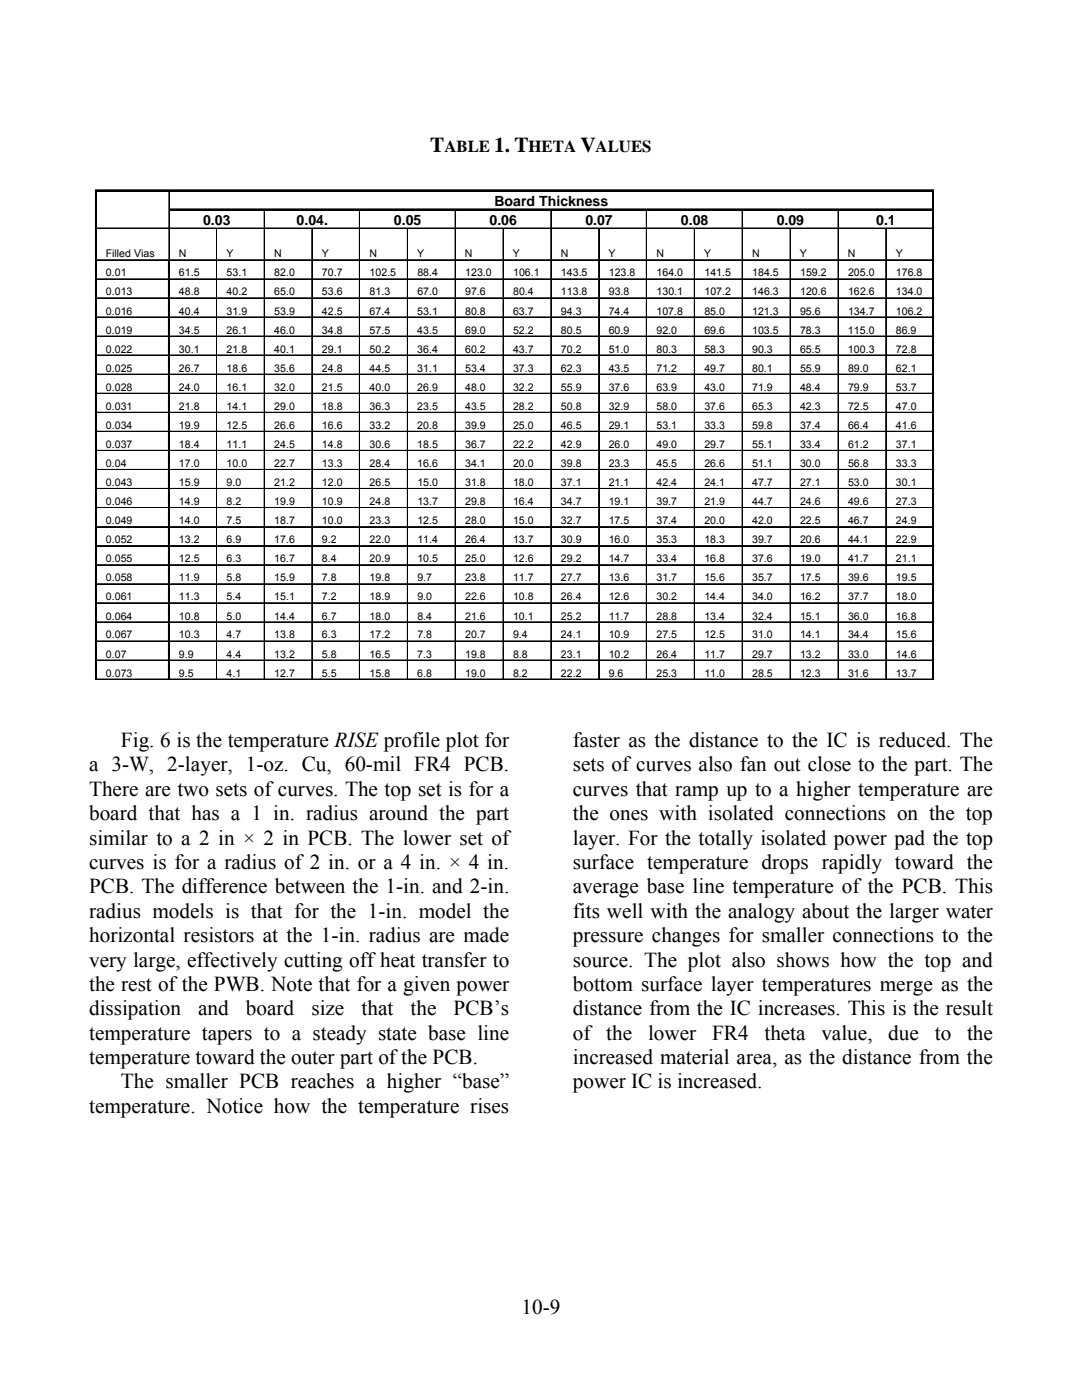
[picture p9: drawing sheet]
<svg xmlns="http://www.w3.org/2000/svg" width="216mm" height="279mm" viewBox="0 0 216 279" stroke-linecap="round" stroke-linejoin="round" font-family="sans-serif">
<defs><g id="words">
<g font-size="4.2">
<text x="85.9" y="30.4">T</text>
<text x="98.6" y="30.4">1. T</text>
<text x="115.8" y="30.4">V</text>
<text x="24.1" y="149.1">Fig. 6 is the temperature RISE profile plot for</text>
<text x="114.3" y="149.1">faster as the distance to the IC is reduced. The</text>
<text x="17.8" y="153.9">a 3-W, 2-layer, 1-oz. Cu, 60-mil FR4 PCB.</text>
<text x="114.3" y="153.9">sets of curves also fan out close to the part. The</text>
<text x="17.8" y="158.8">There are two sets of curves. The top set is for a</text>
<text x="114.3" y="158.8">curves that ramp up to a higher temperature are</text>
<text x="17.8" y="163.7">board that has a 1 in. radius around the part</text>
<text x="114.3" y="163.7">the ones with isolated connections on the top</text>
<text x="17.8" y="168.5">similar to a 2 in × 2 in PCB. The lower set of</text>
<text x="17.8" y="173.4">curves is for a radius of 2 in. or a 4 in. × 4 in.</text>
<text x="114.3" y="168.5">layer. For the totally isolated power pad the top</text>
<text x="114.3" y="173.4">surface temperature drops rapidly toward the</text>
<text x="17.8" y="178.3">PCB. The difference between the 1-in. and 2-in.</text>
<text x="114.3" y="178.3">average base line temperature of the PCB. This</text>
<text x="17.8" y="183.2">radius models is that for the 1-in. model the</text>
<text x="114.3" y="183.2">fits well with the analogy about the larger water</text>
<text x="17.8" y="188">horizontal resistors at the 1-in. radius are made</text>
<text x="114.3" y="188">pressure changes for smaller connections to the</text>
<text x="17.8" y="192.9">very large, effectively cutting off heat transfer to</text>
<text x="17.8" y="197.8">the rest of the PWB. Note that for a given power</text>
<text x="114.3" y="192.9">source. The plot also shows how the top and</text>
<text x="114.3" y="197.8">bottom surface layer temperatures merge as the</text>
<text x="17.8" y="202.6">dissipation</text>
<text x="39.5" y="202.6">and</text>
<text x="49.1" y="202.6">board</text>
<text x="62.1" y="202.6">size</text>
<text x="72.1" y="202.6">that</text>
<text x="81.9" y="202.6">the</text>
<text x="90.5" y="202.6">PCB’s</text>
<text x="114.3" y="202.6">distance from the IC increases. This is the result</text>
<text x="17.8" y="207.5">temperature tapers to a steady state base line</text>
<text x="114.3" y="207.5">of the</text>
<text x="129.3" y="207.5">lower</text>
<text x="142.1" y="207.5">FR4</text>
<text x="152.5" y="207.5">theta</text>
<text x="163.9" y="207.5">value,</text>
<text x="177.3" y="207.5">due</text>
<text x="186.5" y="207.5">to</text>
<text x="193" y="207.5">the</text>
<text x="17.8" y="212.4">temperature toward the outer part of the PCB.</text>
<text x="114.3" y="212.4">increased material area, as the distance from the</text>
<text x="24.1" y="217.2">The smaller PCB reaches a higher “base”</text>
<text x="114.3" y="217.2">power IC is increased.</text>
<text x="17.8" y="222.1">temperature. Notice how the temperature rises</text>
<text x="104.1" y="262.3">10-9</text>
</g>
<g font-size="3.3">
<text x="88.7" y="30.4">ABLE</text>
<text x="105.5" y="30.4">HETA</text>
<text x="118.9" y="30.4">ALUES</text>
</g>
<g font-size="2.8">
<text x="98.7" y="41.1">Board Thickness</text>
<text x="40.5" y="44.9">0.03</text>
<text x="59.2" y="44.9">0.04.</text>
<text x="78.6" y="44.9">0.05</text>
<text x="97.7" y="44.9">0.06</text>
<text x="116.8" y="44.9">0.07</text>
<text x="135.9" y="44.9">0.08</text>
<text x="155" y="44.9">0.09</text>
<text x="174.8" y="44.9">0.1</text>
</g>
<g font-size="2.1">
<text x="21.1" y="51.4">Filled Vias</text>
<text x="35.7" y="51.4">N</text>
<text x="45.2" y="51.4">Y</text>
<text x="54.7" y="51.4">N</text>
<text x="64.2" y="51.4">Y</text>
<text x="73.7" y="51.4">N</text>
<text x="83.2" y="51.4">Y</text>
<text x="92.8" y="51.4">N</text>
<text x="102.3" y="51.4">Y</text>
<text x="111.9" y="51.4">N</text>
<text x="121.4" y="51.4">Y</text>
<text x="131" y="51.4">N</text>
<text x="140.5" y="51.4">Y</text>
<text x="150.1" y="51.4">N</text>
<text x="159.6" y="51.4">Y</text>
<text x="169.2" y="51.4">N</text>
<text x="178.7" y="51.4">Y</text>
<text x="21.1" y="55.2">0.01</text>
<text x="21.1" y="59">0.013</text>
<text x="35.7" y="59">48.8</text>
<text x="35.7" y="55.2">61.5</text>
<text x="45.2" y="59">40.2</text>
<text x="45.2" y="55.2">53.1</text>
<text x="54.7" y="59">65.0</text>
<text x="54.7" y="55.2">82.0</text>
<text x="64.2" y="59">53.6</text>
<text x="64.2" y="55.2">70.7</text>
<text x="73.7" y="59">81.3</text>
<text x="73.7" y="55.2">102.5</text>
<text x="83.3" y="59">67.0</text>
<text x="83.3" y="55.2">88.4</text>
<text x="92.8" y="59">97.6</text>
<text x="92.8" y="55.2">123.0</text>
<text x="102.4" y="55.2">106.1</text>
<text x="102.4" y="59">80.4</text>
<text x="111.9" y="55.2">143.5</text>
<text x="111.9" y="59">113.8</text>
<text x="121.5" y="55.2">123.8</text>
<text x="121.5" y="59">93.8</text>
<text x="131" y="55.2">164.0</text>
<text x="131" y="59">130.1</text>
<text x="140.6" y="55.2">141.5</text>
<text x="140.6" y="59">107.2</text>
<text x="150.1" y="55.2">184.5</text>
<text x="150.1" y="59">146.3</text>
<text x="159.6" y="55.2">159.2</text>
<text x="159.7" y="59">120.6</text>
<text x="169.2" y="55.2">205.0</text>
<text x="169.2" y="59">162.6</text>
<text x="178.8" y="55.2">176.8</text>
<text x="178.8" y="59">134.0</text>
<text x="21.1" y="62.8">0.016</text>
<text x="35.7" y="62.8">40.4</text>
<text x="45.2" y="62.8">31.9</text>
<text x="54.7" y="62.8">53.9</text>
<text x="64.2" y="62.8">42.5</text>
<text x="73.7" y="62.8">67.4</text>
<text x="83.3" y="62.8">53.1</text>
<text x="92.8" y="62.8">80.8</text>
<text x="102.4" y="62.8">63.7</text>
<text x="111.9" y="62.8">94.3</text>
<text x="121.5" y="62.8">74.4</text>
<text x="131" y="62.8">107.8</text>
<text x="140.5" y="62.8">85.0</text>
<text x="150.1" y="62.8">121.3</text>
<text x="159.6" y="62.8">95.6</text>
<text x="169.2" y="62.8">134.7</text>
<text x="178.8" y="62.8">106.2</text>
<text x="21.1" y="66.6">0.019</text>
<text x="21.1" y="70.4">0.022</text>
<text x="35.7" y="66.6">34.5</text>
<text x="35.7" y="70.4">30.1</text>
<text x="45.2" y="66.6">26.1</text>
<text x="45.2" y="70.4">21.8</text>
<text x="54.7" y="66.6">46.0</text>
<text x="54.7" y="70.4">40.1</text>
<text x="64.2" y="66.6">34.8</text>
<text x="64.2" y="70.4">29.1</text>
<text x="73.7" y="66.6">57.5</text>
<text x="73.7" y="70.4">50.2</text>
<text x="83.3" y="66.6">43.5</text>
<text x="83.3" y="70.4">36.4</text>
<text x="92.8" y="66.6">69.0</text>
<text x="92.8" y="70.4">60.2</text>
<text x="102.4" y="66.6">52.2</text>
<text x="102.4" y="70.4">43.7</text>
<text x="111.9" y="66.6">80.5</text>
<text x="111.9" y="70.4">70.2</text>
<text x="121.5" y="66.6">60.9</text>
<text x="121.5" y="70.4">51.0</text>
<text x="131" y="66.6">92.0</text>
<text x="131" y="70.4">80.3</text>
<text x="140.5" y="66.6">69.6</text>
<text x="140.5" y="70.4">58.3</text>
<text x="150.1" y="66.6">103.5</text>
<text x="150.1" y="70.4">90.3</text>
<text x="159.6" y="66.6">78.3</text>
<text x="159.6" y="70.4">65.5</text>
<text x="169.2" y="66.6">115.0</text>
<text x="169.2" y="70.4">100.3</text>
<text x="178.7" y="66.6">86.9</text>
<text x="178.7" y="70.4">72.8</text>
<text x="21.1" y="74.2">0.025</text>
<text x="21.1" y="78">0.028</text>
<text x="35.7" y="74.2">26.7</text>
<text x="35.7" y="78">24.0</text>
<text x="45.2" y="74.2">18.6</text>
<text x="45.2" y="78">16.1</text>
<text x="54.7" y="74.2">35.6</text>
<text x="54.7" y="78">32.0</text>
<text x="64.2" y="74.2">24.8</text>
<text x="64.2" y="78">21.5</text>
<text x="73.7" y="74.2">44.5</text>
<text x="73.7" y="78">40.0</text>
<text x="83.3" y="74.2">31.1</text>
<text x="83.3" y="78">26.9</text>
<text x="92.8" y="74.2">53.4</text>
<text x="92.8" y="78">48.0</text>
<text x="102.4" y="74.2">37.3</text>
<text x="102.4" y="78">32.2</text>
<text x="111.9" y="74.2">62.3</text>
<text x="111.9" y="78">55.9</text>
<text x="121.5" y="74.2">43.5</text>
<text x="121.5" y="78">37.6</text>
<text x="131" y="74.2">71.2</text>
<text x="131" y="78">63.9</text>
<text x="140.5" y="74.2">49.7</text>
<text x="140.5" y="78">43.0</text>
<text x="150.1" y="74.2">80.1</text>
<text x="150.1" y="78">71.9</text>
<text x="159.6" y="74.2">55.9</text>
<text x="159.6" y="78">48.4</text>
<text x="169.2" y="74.2">89.0</text>
<text x="169.2" y="78">79.9</text>
<text x="178.8" y="74.2">62.1</text>
<text x="178.8" y="78">53.7</text>
<text x="21.1" y="81.8">0.031</text>
<text x="35.7" y="81.8">21.8</text>
<text x="45.2" y="81.8">14.1</text>
<text x="54.7" y="81.8">29.0</text>
<text x="64.2" y="81.8">18.8</text>
<text x="73.7" y="81.8">36.3</text>
<text x="83.3" y="81.8">23.5</text>
<text x="92.8" y="81.8">43.5</text>
<text x="102.4" y="81.8">28.2</text>
<text x="111.9" y="81.8">50.8</text>
<text x="121.5" y="81.8">32.9</text>
<text x="131" y="81.8">58.0</text>
<text x="140.5" y="81.8">37.6</text>
<text x="150.1" y="81.8">65.3</text>
<text x="159.6" y="81.8">42.3</text>
<text x="169.2" y="81.8">72.5</text>
<text x="178.8" y="81.8">47.0</text>
<text x="21.1" y="85.6">0.034</text>
<text x="21.1" y="89.4">0.037</text>
<text x="35.7" y="85.6">19.9</text>
<text x="35.7" y="89.4">18.4</text>
<text x="45.2" y="85.6">12.5</text>
<text x="45.2" y="89.4">11.1</text>
<text x="54.7" y="85.6">26.6</text>
<text x="54.7" y="89.4">24.5</text>
<text x="64.2" y="85.6">16.6</text>
<text x="64.2" y="89.4">14.8</text>
<text x="73.7" y="85.6">33.2</text>
<text x="73.7" y="89.4">30.6</text>
<text x="83.3" y="85.6">20.8</text>
<text x="83.3" y="89.4">18.5</text>
<text x="92.8" y="85.6">39.9</text>
<text x="92.8" y="89.4">36.7</text>
<text x="102.4" y="85.6">25.0</text>
<text x="102.4" y="89.4">22.2</text>
<text x="111.9" y="85.6">46.5</text>
<text x="111.9" y="89.4">42.9</text>
<text x="121.5" y="85.6">29.1</text>
<text x="121.5" y="89.4">26.0</text>
<text x="131" y="85.6">53.1</text>
<text x="131" y="89.4">49.0</text>
<text x="140.5" y="85.6">33.3</text>
<text x="140.5" y="89.4">29.7</text>
<text x="150.1" y="85.6">59.8</text>
<text x="150.1" y="89.4">55.1</text>
<text x="159.6" y="85.6">37.4</text>
<text x="159.6" y="89.4">33.4</text>
<text x="169.2" y="85.6">66.4</text>
<text x="169.2" y="89.4">61.2</text>
<text x="178.8" y="85.6">41.6</text>
<text x="178.8" y="89.4">37.1</text>
<text x="21.1" y="93.2">0.04</text>
<text x="35.7" y="93.2">17.0</text>
<text x="45.2" y="93.2">10.0</text>
<text x="54.7" y="93.2">22.7</text>
<text x="64.2" y="93.2">13.3</text>
<text x="73.7" y="93.2">28.4</text>
<text x="83.3" y="93.2">16.6</text>
<text x="92.8" y="93.2">34.1</text>
<text x="102.4" y="93.2">20.0</text>
<text x="111.9" y="93.2">39.8</text>
<text x="121.5" y="93.2">23.3</text>
<text x="131" y="93.2">45.5</text>
<text x="140.5" y="93.2">26.6</text>
<text x="150.1" y="93.2">51.1</text>
<text x="159.6" y="93.2">30.0</text>
<text x="169.2" y="93.2">56.8</text>
<text x="178.8" y="93.2">33.3</text>
<text x="21.1" y="97">0.043</text>
<text x="21.1" y="100.8">0.046</text>
<text x="35.7" y="97">15.9</text>
<text x="35.7" y="100.8">14.9</text>
<text x="45.2" y="97">9.0</text>
<text x="45.2" y="100.8">8.2</text>
<text x="54.7" y="97">21.2</text>
<text x="54.7" y="100.8">19.9</text>
<text x="64.2" y="97">12.0</text>
<text x="64.2" y="100.8">10.9</text>
<text x="73.7" y="97">26.5</text>
<text x="73.7" y="100.8">24.8</text>
<text x="83.3" y="97">15.0</text>
<text x="83.3" y="100.8">13.7</text>
<text x="92.8" y="97">31.8</text>
<text x="92.8" y="100.8">29.8</text>
<text x="102.4" y="97">18.0</text>
<text x="102.4" y="100.8">16.4</text>
<text x="111.9" y="97">37.1</text>
<text x="111.9" y="100.8">34.7</text>
<text x="121.5" y="97">21.1</text>
<text x="121.5" y="100.8">19.1</text>
<text x="131" y="97">42.4</text>
<text x="131" y="100.8">39.7</text>
<text x="140.5" y="97">24.1</text>
<text x="140.5" y="100.8">21.9</text>
<text x="150.1" y="97">47.7</text>
<text x="150.1" y="100.8">44.7</text>
<text x="159.6" y="97">27.1</text>
<text x="159.6" y="100.8">24.6</text>
<text x="169.2" y="97">53.0</text>
<text x="169.2" y="100.8">49.6</text>
<text x="178.8" y="97">30.1</text>
<text x="178.8" y="100.8">27.3</text>
<text x="21.1" y="104.6">0.049</text>
<text x="35.7" y="104.6">14.0</text>
<text x="45.2" y="104.6">7.5</text>
<text x="54.7" y="104.6">18.7</text>
<text x="64.2" y="104.6">10.0</text>
<text x="73.7" y="104.6">23.3</text>
<text x="83.3" y="104.6">12.5</text>
<text x="92.8" y="104.6">28.0</text>
<text x="102.4" y="104.6">15.0</text>
<text x="111.9" y="104.6">32.7</text>
<text x="121.5" y="104.6">17.5</text>
<text x="131" y="104.6">37.4</text>
<text x="140.5" y="104.6">20.0</text>
<text x="150.1" y="104.6">42.0</text>
<text x="159.6" y="104.6">22.5</text>
<text x="169.2" y="104.6">46.7</text>
<text x="178.8" y="104.6">24.9</text>
<text x="21.1" y="108.4">0.052</text>
<text x="21.1" y="112.2">0.055</text>
<text x="35.7" y="108.4">13.2</text>
<text x="35.7" y="112.2">12.5</text>
<text x="45.2" y="108.4">6.9</text>
<text x="45.2" y="112.2">6.3</text>
<text x="54.7" y="108.4">17.6</text>
<text x="54.7" y="112.2">16.7</text>
<text x="64.2" y="108.4">9.2</text>
<text x="64.2" y="112.2">8.4</text>
<text x="73.7" y="108.4">22.0</text>
<text x="73.7" y="112.2">20.9</text>
<text x="83.3" y="108.4">11.4</text>
<text x="83.3" y="112.2">10.5</text>
<text x="92.8" y="108.4">26.4</text>
<text x="92.8" y="112.2">25.0</text>
<text x="102.4" y="108.4">13.7</text>
<text x="102.4" y="112.2">12.6</text>
<text x="111.9" y="108.4">30.9</text>
<text x="111.9" y="112.2">29.2</text>
<text x="121.5" y="108.4">16.0</text>
<text x="121.5" y="112.2">14.7</text>
<text x="131" y="108.4">35.3</text>
<text x="131" y="112.2">33.4</text>
<text x="140.5" y="108.4">18.3</text>
<text x="140.5" y="112.2">16.8</text>
<text x="150.1" y="108.4">39.7</text>
<text x="150.1" y="112.2">37.6</text>
<text x="159.6" y="108.4">20.6</text>
<text x="159.6" y="112.2">19.0</text>
<text x="169.2" y="108.4">44.1</text>
<text x="169.2" y="112.2">41.7</text>
<text x="178.8" y="108.4">22.9</text>
<text x="178.8" y="112.2">21.1</text>
<text x="21.1" y="116">0.058</text>
<text x="21.1" y="119.8">0.061</text>
<text x="35.7" y="116">11.9</text>
<text x="35.7" y="119.8">11.3</text>
<text x="45.2" y="116">5.8</text>
<text x="45.2" y="119.8">5.4</text>
<text x="54.7" y="116">15.9</text>
<text x="54.7" y="119.8">15.1</text>
<text x="64.2" y="116">7.8</text>
<text x="64.2" y="119.8">7.2</text>
<text x="73.7" y="116">19.8</text>
<text x="73.7" y="119.8">18.9</text>
<text x="83.3" y="116">9.7</text>
<text x="83.3" y="119.8">9.0</text>
<text x="92.8" y="116">23.8</text>
<text x="92.8" y="119.8">22.6</text>
<text x="102.4" y="116">11.7</text>
<text x="102.4" y="119.8">10.8</text>
<text x="111.9" y="116">27.7</text>
<text x="111.9" y="119.8">26.4</text>
<text x="121.5" y="116">13.6</text>
<text x="121.5" y="119.8">12.6</text>
<text x="131" y="116">31.7</text>
<text x="131" y="119.8">30.2</text>
<text x="140.5" y="116">15.6</text>
<text x="140.5" y="119.8">14.4</text>
<text x="150.1" y="116">35.7</text>
<text x="150.1" y="119.8">34.0</text>
<text x="159.6" y="116">17.5</text>
<text x="159.6" y="119.8">16.2</text>
<text x="169.2" y="116">39.6</text>
<text x="169.2" y="119.8">37.7</text>
<text x="178.8" y="116">19.5</text>
<text x="178.8" y="119.8">18.0</text>
<text x="21.1" y="123.6">0.064</text>
<text x="35.7" y="123.6">10.8</text>
<text x="45.2" y="123.6">5.0</text>
<text x="54.7" y="123.6">14.4</text>
<text x="64.2" y="123.6">6.7</text>
<text x="73.7" y="123.6">18.0</text>
<text x="83.3" y="123.6">8.4</text>
<text x="92.8" y="123.6">21.6</text>
<text x="102.4" y="123.6">10.1</text>
<text x="111.9" y="123.6">25.2</text>
<text x="121.5" y="123.6">11.7</text>
<text x="131" y="123.6">28.8</text>
<text x="140.5" y="123.6">13.4</text>
<text x="150.1" y="123.6">32.4</text>
<text x="159.6" y="123.6">15.1</text>
<text x="169.2" y="123.6">36.0</text>
<text x="178.8" y="123.6">16.8</text>
<text x="21.1" y="127.4">0.067</text>
<text x="21.1" y="131.2">0.07</text>
<text x="35.7" y="131.2">9.9</text>
<text x="35.7" y="127.4">10.3</text>
<text x="45.2" y="127.4">4.7</text>
<text x="45.2" y="131.2">4.4</text>
<text x="54.7" y="131.2">13.2</text>
<text x="54.7" y="127.4">13.8</text>
<text x="64.2" y="131.2">5.8</text>
<text x="64.2" y="127.4">6.3</text>
<text x="73.7" y="131.2">16.5</text>
<text x="73.7" y="127.4">17.2</text>
<text x="83.3" y="131.2">7.3</text>
<text x="83.3" y="127.4">7.8</text>
<text x="92.8" y="131.2">19.8</text>
<text x="92.8" y="127.4">20.7</text>
<text x="102.4" y="131.2">8.8</text>
<text x="102.4" y="127.4">9.4</text>
<text x="111.9" y="127.4">24.1</text>
<text x="111.9" y="131.2">23.1</text>
<text x="121.5" y="127.4">10.9</text>
<text x="121.5" y="131.2">10.2</text>
<text x="131" y="127.4">27.5</text>
<text x="131" y="131.2">26.4</text>
<text x="140.5" y="127.4">12.5</text>
<text x="140.5" y="131.2">11.7</text>
<text x="150.1" y="127.4">31.0</text>
<text x="150.1" y="131.2">29.7</text>
<text x="159.6" y="127.4">14.1</text>
<text x="159.6" y="131.2">13.2</text>
<text x="169.2" y="127.4">34.4</text>
<text x="169.2" y="131.2">33.0</text>
<text x="178.8" y="127.4">15.6</text>
<text x="178.8" y="131.2">14.6</text>
<text x="21.1" y="135">0.073</text>
<text x="35.7" y="135">9.5</text>
<text x="45.2" y="135">4.1</text>
<text x="54.7" y="135">12.7</text>
<text x="64.2" y="135">5.5</text>
<text x="73.7" y="135">15.8</text>
<text x="83.3" y="135">6.8</text>
<text x="92.8" y="135">19.0</text>
<text x="102.4" y="135">8.2</text>
<text x="111.9" y="135">22.2</text>
<text x="121.5" y="135">9.6</text>
<text x="131" y="135">25.3</text>
<text x="140.5" y="135">11.0</text>
<text x="150.1" y="135">28.5</text>
<text x="159.6" y="135">12.3</text>
<text x="169.2" y="135">31.6</text>
<text x="178.8" y="135">13.7</text>
</g>
</g></defs>
<g fill="#000">
<path d="M19 37.9h.4v.4h-.4zM19 37.9h.4v.3h-.4zM33.7 38.2l.2 .1zM33.7 37.9h.3v.3h-.3zM186.1 37.9h.3v.4h-.3zM186.1 37.9h.3v.3h-.3zM19 41.7h.4v.4h-.4zM19 45.5h.4v.2h-.4zM19 51.9h.4v.1h-.4zM19 55.6h.4v.2h-.4zM19 59.5h.4v.1h-.4zM33.6 51.9h.4v.1h-.4z"/>
<path d="M33.6 55.6h.4v.2h-.4zM33.6 59.5h.4v.1h-.4zM33.7 41.7h.2v.4h-.2zM33.7 45.5h.2v.2h-.2zM43.2 45.5h.2v.2h-.2zM43.2 51.9h.2v.1h-.2zM43.2 55.6h.2v.2h-.2zM43.2 59.5h.2v.1h-.2zM52.7 42l.2 .1zM52.7 41.7h.4v.3h-.4zM52.7 45.5h.2v.2h-.2zM52.7 51.9h.2v.1h-.2z"/>
<path d="M52.7 55.6h.2v.2h-.2zM52.7 59.5h.2v.1h-.2zM62.2 45.5h.2v.2h-.2zM62.2 51.9h.2v.1h-.2zM62.2 55.6h.2v.2h-.2zM62.2 59.5h.2v.1h-.2zM71.7 42l.2 .1zM71.7 41.7h.4v.3h-.4zM71.7 45.5h.2v.2h-.2zM71.7 51.9h.2v.1h-.2zM71.7 55.6h.2v.2h-.2zM71.7 59.5h.2v.1h-.2z"/>
<path d="M81.3 45.5h.1v.2h-.1zM81.3 51.9h.1v.1h-.1zM81.3 55.6h.1v.2h-.1zM81.3 59.5h.1v.1h-.1zM90.8 42l.2 .1zM90.8 41.7h.3v.3h-.3zM90.8 45.5h.2v.2h-.2zM90.8 51.9h.2v.1h-.2zM90.8 55.6h.2v.2h-.2zM90.8 59.5h.2v.1h-.2zM100.4 45.5h.1v.2h-.1zM100.4 51.9h.1v.1h-.1z"/>
<path d="M100.4 55.6h.1v.2h-.1zM100.4 59.5h.1v.1h-.1zM109.9 42l.2 .1zM109.9 41.7h.3v.3h-.3zM109.9 45.5h.2v.2h-.2zM109.9 51.9h.2v.1h-.2zM109.9 55.6h.2v.2h-.2zM109.9 59.5h.2v.1h-.2zM119.5 45.5h.1v.2h-.1zM119.5 51.9h.1v.1h-.1zM119.5 55.6h.1v.2h-.1zM119.5 59.5h.1v.1h-.1z"/>
<path d="M129 42l.2 .1zM129 41.7h.3v.3h-.3zM129 45.5h.2v.2h-.2zM129 51.9h.2v.1h-.2zM129 55.6h.2v.2h-.2zM129 59.5h.2v.1h-.2zM138.6 45.5h.1v.2h-.1zM138.6 51.9h.1v.1h-.1zM138.6 55.6h.1v.2h-.1zM138.6 59.5h.1v.1h-.1zM148.1 42l.2 .1zM148.1 41.7h.3v.3h-.3z"/>
<path d="M148.1 45.5h.2v.2h-.2zM148.1 51.9h.2v.1h-.2zM148.1 55.6h.2v.2h-.2zM148.1 59.5h.2v.1h-.2zM157.6 45.5h.2v.2h-.2zM157.6 51.9h.2v.1h-.2zM157.6 55.6h.2v.2h-.2zM157.6 59.5h.2v.1h-.2zM167.2 42l.2 .1zM167.2 41.7h.4v.3h-.4zM167.2 45.5h.2v.2h-.2zM167.2 51.9h.2v.1h-.2z"/>
<path d="M167.2 55.6h.2v.2h-.2zM167.2 59.5h.2v.1h-.2zM176.8 45.5h.1v.2h-.1zM176.8 51.9h.1v.1h-.1zM176.8 55.6h.1v.2h-.1zM176.8 59.5h.1v.1h-.1zM186.1 41.7h.3v.4h-.3zM186.1 45.5h.3v.2h-.3zM186.1 51.9h.3v.1h-.3zM186.1 55.6h.3v.2h-.3zM186.1 59.5h.3v.1h-.3zM19 63.3h.4v.1h-.4z"/>
<path d="M19 67.1h.4v.1h-.4zM19 70.9h.4v.1h-.4zM19 74.7h.4v.1h-.4zM19 78.5h.4v.1h-.4zM33.6 63.3h.4v.1h-.4zM33.6 67.1h.4v.1h-.4zM33.6 70.9h.4v.1h-.4zM33.6 74.7h.4v.1h-.4zM33.6 78.5h.4v.1h-.4zM43.2 63.3h.2v.1h-.2zM43.2 67.1h.2v.1h-.2zM43.2 70.9h.2v.1h-.2z"/>
<path d="M43.2 74.7h.2v.1h-.2zM43.2 78.5h.2v.1h-.2zM52.7 63.3h.2v.1h-.2zM52.7 67.1h.2v.1h-.2zM52.7 70.9h.2v.1h-.2zM52.7 74.7h.2v.1h-.2zM52.7 78.5h.2v.1h-.2zM62.2 63.3h.2v.1h-.2zM62.2 67.1h.2v.1h-.2zM62.2 70.9h.2v.1h-.2zM62.2 74.7h.2v.1h-.2zM62.2 78.5h.2v.1h-.2z"/>
<path d="M71.7 63.3h.2v.1h-.2zM71.7 67.1h.2v.1h-.2zM71.7 70.9h.2v.1h-.2zM71.7 74.7h.2v.1h-.2zM71.7 78.5h.2v.1h-.2zM81.3 63.3h.1v.1h-.1zM81.3 67.1h.1v.1h-.1zM81.3 70.9h.1v.1h-.1zM81.3 74.7h.1v.1h-.1zM81.3 78.5h.1v.1h-.1zM90.8 63.3h.2v.1h-.2zM90.8 67.1h.2v.1h-.2z"/>
<path d="M90.8 70.9h.2v.1h-.2zM90.8 74.7h.2v.1h-.2zM90.8 78.5h.2v.1h-.2zM100.4 63.3h.1v.1h-.1zM100.4 67.1h.1v.1h-.1zM100.4 70.9h.1v.1h-.1zM100.4 74.7h.1v.1h-.1zM100.4 78.5h.1v.1h-.1zM109.9 63.3h.2v.1h-.2zM109.9 67.1h.2v.1h-.2zM109.9 70.9h.2v.1h-.2zM109.9 74.7h.2v.1h-.2z"/>
<path d="M109.9 78.5h.2v.1h-.2zM119.5 63.3h.1v.1h-.1zM119.5 67.1h.1v.1h-.1zM119.5 70.9h.1v.1h-.1zM119.5 74.7h.1v.1h-.1zM119.5 78.5h.1v.1h-.1zM129 63.3h.2v.1h-.2zM129 67.1h.2v.1h-.2zM129 70.9h.2v.1h-.2zM129 74.7h.2v.1h-.2zM129 78.5h.2v.1h-.2zM138.6 63.3h.1v.1h-.1z"/>
<path d="M138.6 67.1h.1v.1h-.1zM138.6 70.9h.1v.1h-.1zM138.6 74.7h.1v.1h-.1zM138.6 78.5h.1v.1h-.1zM148.1 63.3h.2v.1h-.2zM148.1 67.1h.2v.1h-.2zM148.1 70.9h.2v.1h-.2zM148.1 74.7h.2v.1h-.2zM148.1 78.5h.2v.1h-.2zM157.6 63.3h.2v.1h-.2zM157.6 67.1h.2v.1h-.2zM157.6 70.9h.2v.1h-.2z"/>
<path d="M157.6 74.7h.2v.1h-.2zM157.6 78.5h.2v.1h-.2zM167.2 63.3h.2v.1h-.2zM167.2 67.1h.2v.1h-.2zM167.2 70.9h.2v.1h-.2zM167.2 74.7h.2v.1h-.2zM167.2 78.5h.2v.1h-.2zM176.8 63.3h.1v.1h-.1zM176.8 67.1h.1v.1h-.1zM176.8 70.9h.1v.1h-.1zM176.8 74.7h.1v.1h-.1zM176.8 78.5h.1v.1h-.1z"/>
<path d="M186.1 63.3h.3v.1h-.3zM186.1 67.1h.3v.1h-.3zM186.1 70.9h.3v.1h-.3zM186.1 74.7h.3v.1h-.3zM186.1 78.5h.3v.1h-.3zM19 82.3h.4v.1h-.4zM19 86.1h.4v.2h-.4zM19 89.9h.4v.1h-.4zM19 93.7h.4v.2h-.4zM19 97.5h.4v.2h-.4zM33.6 82.3h.4v.1h-.4zM33.6 86.1h.4v.2h-.4z"/>
<path d="M33.6 89.9h.4v.1h-.4zM33.6 93.7h.4v.2h-.4zM33.6 97.5h.4v.2h-.4zM43.2 82.3h.2v.1h-.2zM43.2 86.1h.2v.2h-.2zM43.2 89.9h.2v.1h-.2zM43.2 93.7h.2v.2h-.2zM43.2 97.5h.2v.2h-.2zM52.7 82.3h.2v.1h-.2zM52.7 86.1h.2v.2h-.2zM52.7 89.9h.2v.1h-.2zM52.7 93.7h.2v.2h-.2z"/>
<path d="M52.7 97.5h.2v.2h-.2zM62.2 82.3h.2v.1h-.2zM62.2 86.1h.2v.2h-.2zM62.2 89.9h.2v.1h-.2zM62.2 93.7h.2v.2h-.2zM62.2 97.5h.2v.2h-.2zM71.7 82.3h.2v.1h-.2zM71.7 86.1h.2v.2h-.2zM71.7 89.9h.2v.1h-.2zM71.7 93.7h.2v.2h-.2zM71.7 97.5h.2v.2h-.2zM81.3 82.3h.1v.1h-.1z"/>
<path d="M81.3 86.1h.1v.2h-.1zM81.3 89.9h.1v.1h-.1zM81.3 93.7h.1v.2h-.1zM81.3 97.5h.1v.2h-.1zM90.8 82.3h.2v.1h-.2zM90.8 86.1h.2v.2h-.2zM90.8 89.9h.2v.1h-.2zM90.8 93.7h.2v.2h-.2zM90.8 97.5h.2v.2h-.2zM100.4 82.3h.1v.1h-.1zM100.4 86.1h.1v.2h-.1zM100.4 89.9h.1v.1h-.1z"/>
<path d="M100.4 93.7h.1v.2h-.1zM100.4 97.5h.1v.2h-.1zM109.9 82.3h.2v.1h-.2zM109.9 86.1h.2v.2h-.2zM109.9 89.9h.2v.1h-.2zM109.9 93.7h.2v.2h-.2zM109.9 97.5h.2v.2h-.2zM119.5 82.3h.1v.1h-.1zM119.5 86.1h.1v.2h-.1zM119.5 89.9h.1v.1h-.1zM119.5 93.7h.1v.2h-.1zM119.5 97.5h.1v.2h-.1z"/>
<path d="M129 82.3h.2v.1h-.2zM129 86.1h.2v.2h-.2zM129 89.9h.2v.1h-.2zM129 93.7h.2v.2h-.2zM129 97.5h.2v.2h-.2zM138.6 82.3h.1v.1h-.1zM138.6 86.1h.1v.2h-.1zM138.6 89.9h.1v.1h-.1zM138.6 93.7h.1v.2h-.1zM138.6 97.5h.1v.2h-.1zM148.1 82.3h.2v.1h-.2zM148.1 86.1h.2v.2h-.2z"/>
<path d="M148.1 89.9h.2v.1h-.2zM148.1 93.7h.2v.2h-.2zM148.1 97.5h.2v.2h-.2zM157.6 82.3h.2v.1h-.2zM157.6 86.1h.2v.2h-.2zM157.6 89.9h.2v.1h-.2zM157.6 93.7h.2v.2h-.2zM157.6 97.5h.2v.2h-.2zM167.2 82.3h.2v.1h-.2zM167.2 86.1h.2v.2h-.2zM167.2 89.9h.2v.1h-.2zM167.2 93.7h.2v.2h-.2z"/>
<path d="M167.2 97.5h.2v.2h-.2zM176.8 82.3h.1v.1h-.1zM176.8 86.1h.1v.2h-.1zM176.8 89.9h.1v.1h-.1zM176.8 93.7h.1v.2h-.1zM176.8 97.5h.1v.2h-.1zM186.1 82.3h.3v.1h-.3zM186.1 86.1h.3v.2h-.3zM186.1 89.9h.3v.1h-.3zM186.1 93.7h.3v.2h-.3zM186.1 97.5h.3v.2h-.3zM19 101.3h.4v.2h-.4z"/>
<path d="M19 105.1h.4v.2h-.4zM19 108.9h.4v.2h-.4zM19 112.7h.4v.2h-.4zM19 116.5h.4v.2h-.4zM33.6 101.3h.4v.2h-.4zM33.6 105.1h.4v.2h-.4zM33.6 108.9h.4v.2h-.4zM33.6 112.7h.4v.2h-.4zM33.6 116.5h.4v.2h-.4zM43.2 101.3h.2v.2h-.2zM43.2 105.1h.2v.2h-.2zM43.2 108.9h.2v.2h-.2z"/>
<path d="M43.2 112.7h.2v.2h-.2zM43.2 116.5h.2v.2h-.2zM52.7 101.3h.2v.2h-.2zM52.7 105.1h.2v.2h-.2zM52.7 108.9h.2v.2h-.2zM52.7 112.7h.2v.2h-.2zM52.7 116.5h.2v.2h-.2zM62.2 101.3h.2v.2h-.2zM62.2 105.1h.2v.2h-.2zM62.2 108.9h.2v.2h-.2zM62.2 112.7h.2v.2h-.2zM62.2 116.5h.2v.2h-.2z"/>
<path d="M71.7 101.3h.2v.2h-.2zM71.7 105.1h.2v.2h-.2zM71.7 108.9h.2v.2h-.2zM71.7 112.7h.2v.2h-.2zM71.7 116.5h.2v.2h-.2zM81.3 101.3h.1v.2h-.1zM81.3 105.1h.1v.2h-.1zM81.3 108.9h.1v.2h-.1zM81.3 112.7h.1v.2h-.1zM81.3 116.5h.1v.2h-.1zM90.8 101.3h.2v.2h-.2zM90.8 105.1h.2v.2h-.2z"/>
<path d="M90.8 108.9h.2v.2h-.2zM90.8 112.7h.2v.2h-.2zM90.8 116.5h.2v.2h-.2zM100.4 101.3h.1v.2h-.1zM100.4 105.1h.1v.2h-.1zM100.4 108.9h.1v.2h-.1zM100.4 112.7h.1v.2h-.1zM100.4 116.5h.1v.2h-.1zM109.9 101.3h.2v.2h-.2zM109.9 105.1h.2v.2h-.2zM109.9 108.9h.2v.2h-.2zM109.9 112.7h.2v.2h-.2z"/>
<path d="M109.9 116.5h.2v.2h-.2zM119.5 101.3h.1v.2h-.1zM119.5 105.1h.1v.2h-.1zM119.5 108.9h.1v.2h-.1zM119.5 112.7h.1v.2h-.1zM119.5 116.5h.1v.2h-.1zM129 101.3h.2v.2h-.2zM129 105.1h.2v.2h-.2zM129 108.9h.2v.2h-.2zM129 112.7h.2v.2h-.2zM129 116.5h.2v.2h-.2zM138.6 101.3h.1v.2h-.1z"/>
<path d="M138.6 105.1h.1v.2h-.1zM138.6 108.9h.1v.2h-.1zM138.6 112.7h.1v.2h-.1zM138.6 116.5h.1v.2h-.1zM148.1 101.3h.2v.2h-.2zM148.1 105.1h.2v.2h-.2zM148.1 108.9h.2v.2h-.2zM148.1 112.7h.2v.2h-.2zM148.1 116.5h.2v.2h-.2zM157.6 101.3h.2v.2h-.2zM157.6 105.1h.2v.2h-.2zM157.6 108.9h.2v.2h-.2z"/>
<path d="M157.6 112.7h.2v.2h-.2zM157.6 116.5h.2v.2h-.2zM167.2 101.3h.2v.2h-.2zM167.2 105.1h.2v.2h-.2zM167.2 108.9h.2v.2h-.2zM167.2 112.7h.2v.2h-.2zM167.2 116.5h.2v.2h-.2zM176.8 101.3h.1v.2h-.1zM176.8 105.1h.1v.2h-.1zM176.8 108.9h.1v.2h-.1zM176.8 112.7h.1v.2h-.1zM176.8 116.5h.1v.2h-.1z"/>
<path d="M186.1 101.3h.3v.2h-.3zM186.1 105.1h.3v.2h-.3zM186.1 108.9h.3v.2h-.3zM186.1 112.7h.3v.2h-.3zM186.1 116.5h.3v.2h-.3zM19 120.3h.4v.2h-.4zM19 124.1h.4v.2h-.4zM19 127.9h.4v.2h-.4zM19 131.7h.4v.2h-.4zM33.6 120.3h.4v.2h-.4zM33.6 124.1h.4v.2h-.4zM33.6 127.9h.4v.2h-.4z"/>
<path d="M33.6 131.7h.4v.2h-.4zM33.6 135.5h.2v.2h-.2zM43.2 120.3h.2v.2h-.2zM43.2 124.1h.2v.2h-.2zM43.2 127.9h.2v.2h-.2zM43.2 131.7h.2v.2h-.2zM43.2 135.5h.2v.2h-.2zM52.7 120.3h.2v.2h-.2zM52.7 124.1h.2v.2h-.2zM52.7 127.9h.2v.2h-.2zM52.7 131.7h.2v.2h-.2zM52.7 135.5h.2v.2h-.2z"/>
<path d="M62.2 120.3h.2v.2h-.2zM62.2 124.1h.2v.2h-.2zM62.2 127.9h.2v.2h-.2zM62.2 131.7h.2v.2h-.2zM62.2 135.5h.2v.2h-.2zM71.7 120.3h.2v.2h-.2zM71.7 124.1h.2v.2h-.2zM71.7 127.9h.2v.2h-.2zM71.7 131.7h.2v.2h-.2zM71.7 135.5h.2v.2h-.2zM81.3 120.3h.1v.2h-.1zM81.3 124.1h.1v.2h-.1z"/>
<path d="M81.3 127.9h.1v.2h-.1zM81.3 131.7h.1v.2h-.1zM81.3 135.5h.1v.2h-.1zM90.8 120.3h.2v.2h-.2zM90.8 124.1h.2v.2h-.2zM90.8 127.9h.2v.2h-.2zM90.8 131.7h.2v.2h-.2zM90.8 135.5h.2v.2h-.2zM100.4 120.3h.1v.2h-.1zM100.4 124.1h.1v.2h-.1zM100.4 127.9h.1v.2h-.1zM100.4 131.7h.1v.2h-.1z"/>
<path d="M100.4 135.5h.1v.2h-.1zM109.9 120.3h.2v.2h-.2zM109.9 124.1h.2v.2h-.2zM109.9 127.9h.2v.2h-.2zM109.9 131.7h.2v.2h-.2zM109.9 135.5h.2v.2h-.2zM119.5 120.3h.1v.2h-.1zM119.5 124.1h.1v.2h-.1zM119.5 127.9h.1v.2h-.1zM119.5 131.7h.1v.2h-.1zM119.5 135.5h.1v.2h-.1zM129 120.3h.2v.2h-.2z"/>
<path d="M129 124.1h.2v.2h-.2zM129 127.9h.2v.2h-.2zM129 131.7h.2v.2h-.2zM129 135.5h.2v.2h-.2zM138.6 120.3h.1v.2h-.1zM138.6 124.1h.1v.2h-.1zM138.6 127.9h.1v.2h-.1zM138.6 131.7h.1v.2h-.1zM138.6 135.5h.1v.2h-.1zM148.1 120.3h.2v.2h-.2zM148.1 124.1h.2v.2h-.2zM148.1 127.9h.2v.2h-.2z"/>
<path d="M148.1 131.7h.2v.2h-.2zM148.1 135.5h.2v.2h-.2zM157.6 120.3h.2v.2h-.2zM157.6 124.1h.2v.2h-.2zM157.6 127.9h.2v.2h-.2zM157.6 131.7h.2v.2h-.2zM157.6 135.5h.2v.2h-.2zM167.2 120.3h.2v.2h-.2zM167.2 124.1h.2v.2h-.2zM167.2 127.9h.2v.2h-.2zM167.2 131.7h.2v.2h-.2zM167.2 135.5h.2v.2h-.2z"/>
<path d="M176.8 120.3h.1v.2h-.1zM176.8 124.1h.1v.2h-.1zM176.8 127.9h.1v.2h-.1zM176.8 131.7h.1v.2h-.1zM176.8 135.5h.1v.2h-.1zM186.1 120.3h.3v.2h-.3zM186.1 124.1h.3v.2h-.3zM186.1 127.9h.3v.2h-.3zM186.1 131.7h.3v.2h-.3zM186.1 135.5h.3v.2h-.3z"/>
</g>
<g fill="none" stroke="#000" stroke-width=".2">
<path d="M33.7 38.2h.2M33.7 37.9v13.9M33.8 38.3v3.4M186.1 37.9v7.6M186.4 37.9h-167.4v7.6h167.4M19 45.7v6.1h167.4M19 52v3.6h167.4M19 55.8v3.6h167.4M19 59.6v3.6h167.4M19.4 45.6h14.3M19.4 51.9h14.2M19.4 55.7h14.2"/>
<path d="M19.4 59.5h14.2M33.6 52v3.6M33.6 55.8v3.6M33.6 59.6v3.6M33.8 42.1v3.4M33.8 45.7v6.2M33.9 41.7h152.2M33.9 45.6h9.3M34 51.9h9.2M34 55.7h9.2M34 59.5h9.2M43.2 45.5v90.2"/>
<path d="M43.3 45.7v6.2M43.3 52v3.6M43.3 55.8v3.7M43.3 59.6v3.7M43.4 45.6h9.3M43.4 51.9h9.3M43.4 55.7h9.3M43.4 59.5h9.3M52.7 42h.2M52.7 41.7v94M52.8 42.1v3.4M52.8 45.7v6.2"/>
<path d="M52.8 52v3.6M52.8 55.8v3.7M52.8 59.6v3.7M52.9 45.6h9.3M52.9 51.9h9.3M52.9 55.7h9.3M52.9 59.5h9.3M62.2 45.5v90.2M62.3 45.7v6.2M62.3 52v3.6M62.3 55.8v3.7M62.3 59.6v3.7"/>
<path d="M62.4 45.6h9.3M62.4 51.9h9.3M62.4 55.7h9.3M62.4 59.5h9.3M71.7 42h.2M71.7 41.7v94M71.8 42.1v3.4M71.8 45.7v6.2M71.8 52v3.6M71.8 55.8v3.7M71.8 59.6v3.7M71.9 45.6h9.4"/>
<path d="M71.9 51.9h9.4M71.9 55.7h9.4M71.9 59.5h9.4M81.3 45.5v90.2M81.4 45.7v6.2M81.4 52v3.6M81.4 55.8v3.7M81.4 59.6v3.7M81.4 45.6h9.4M81.4 51.9h9.4M81.4 55.7h9.4M81.4 59.5h9.4"/>
<path d="M90.8 42h.2M90.8 41.7v94M90.9 42.1v3.4M90.9 45.7v6.2M90.9 52v3.6M90.9 55.8v3.7M90.9 59.6v3.7M91 45.6h9.4M91 51.9h9.4M91 55.7h9.4M91 59.5h9.4M100.4 45.5v90.2"/>
<path d="M100.5 45.7v6.2M100.5 52v3.6M100.5 55.8v3.7M100.5 59.6v3.7M100.5 45.6h9.4M100.5 51.9h9.4M100.5 55.7h9.4M100.5 59.5h9.4M109.9 42h.2M109.9 41.7v94M110 42.1v3.4M110 45.7v6.2"/>
<path d="M110 52v3.6M110 55.8v3.7M110 59.6v3.7M110.1 45.6h9.4M110.1 51.9h9.4M110.1 55.7h9.4M110.1 59.5h9.4M119.4 45.5v90.2M119.5 45.7v6.2M119.5 52v3.6M119.5 55.8v3.7M119.5 59.6v3.7"/>
<path d="M119.6 45.6h9.4M119.6 51.9h9.4M119.6 55.7h9.4M119.6 59.5h9.4M129 42h.1M129 41.7v94M129.1 42.1v3.4M129.1 45.7v6.2M129.1 52v3.6M129.1 55.8v3.7M129.1 59.6v3.7M129.2 45.6h9.4"/>
<path d="M129.2 51.9h9.4M129.2 55.7h9.4M129.2 59.5h9.4M138.5 45.5v90.2M138.6 45.7v6.2M138.6 52v3.6M138.6 55.8v3.7M138.6 59.6v3.7M138.7 45.6h9.4M138.7 51.9h9.4M138.7 55.7h9.4M138.7 59.5h9.4"/>
<path d="M148.1 42h.2M148.1 41.7v94M148.2 42.1v3.4M148.2 45.7v6.2M148.2 52v3.6M148.2 55.8v3.7M148.2 59.6v3.7M148.3 45.6h9.3M148.3 51.9h9.3M148.3 55.7h9.3M148.3 59.5h9.3M157.6 45.5v90.2"/>
<path d="M157.7 45.7v6.2M157.7 52v3.6M157.7 55.8v3.7M157.7 59.6v3.7M157.8 45.6h9.4M157.8 51.9h9.4M157.8 55.7h9.4M157.8 59.5h9.4M167.2 42h.2M167.2 41.7v94M167.3 42.1v3.4M167.3 45.7v6.2"/>
<path d="M167.3 52v3.6M167.3 55.8v3.7M167.3 59.6v3.7M167.4 45.6h9.4M167.4 51.9h9.4M167.4 55.7h9.4M167.4 59.5h9.4M176.7 45.5v90.2M176.8 45.7v6.2M176.8 52v3.6M176.8 55.8v3.7M176.8 59.6v3.7"/>
<path d="M176.9 45.6h9.2M176.9 51.9h9.2M176.9 55.7h9.2M176.9 59.5h9.2M186.1 45.7v6.1M186.1 52v3.6M186.1 55.8v3.6M186.1 59.6v3.6M19 63.4v3.7h167.4M19 67.2v3.6h167.4M19 71v3.7h167.4M19 74.8v3.7h167.4"/>
<path d="M19 78.6v3.7h167.4M19.4 63.4h14.2M19.4 67.1h14.2M19.4 71h14.2M19.4 74.8h14.2M19.4 78.5h14.2M33.6 63.4v3.7M33.6 67.2v3.6M33.6 71v3.7M33.6 74.8v3.7M33.6 78.6v3.7M34 63.4h9.2"/>
<path d="M34 67.1h9.2M34 71h9.2M34 74.8h9.2M34 78.5h9.2M43.3 63.4v3.7M43.3 67.2v3.7M43.3 71v3.7M43.3 74.8v3.7M43.3 78.6v3.7M43.4 63.4h9.3M43.4 67.1h9.3M43.4 71h9.3"/>
<path d="M43.4 74.8h9.3M43.4 78.5h9.3M52.8 63.4v3.7M52.8 67.2v3.7M52.8 71v3.7M52.8 74.8v3.7M52.8 78.6v3.7M52.9 63.4h9.3M52.9 67.1h9.3M52.9 71h9.3M52.9 74.8h9.3M52.9 78.5h9.3"/>
<path d="M62.3 63.4v3.7M62.3 67.2v3.7M62.3 71v3.7M62.3 74.8v3.7M62.3 78.6v3.7M62.4 63.4h9.3M62.4 67.1h9.3M62.4 71h9.3M62.4 74.8h9.3M62.4 78.5h9.3M71.8 63.4v3.7M71.8 67.2v3.7"/>
<path d="M71.8 71v3.7M71.8 74.8v3.7M71.8 78.6v3.7M71.9 63.4h9.4M71.9 67.1h9.4M71.9 71h9.4M71.9 74.8h9.4M71.9 78.5h9.4M81.4 63.4v3.7M81.4 67.2v3.7M81.4 71v3.7M81.4 74.8v3.7"/>
<path d="M81.4 78.6v3.7M81.4 63.4h9.4M81.4 67.1h9.4M81.4 71h9.4M81.4 74.8h9.4M81.4 78.5h9.4M90.9 63.4v3.7M90.9 67.2v3.7M90.9 71v3.7M90.9 74.8v3.7M90.9 78.6v3.7M91 63.4h9.4"/>
<path d="M91 67.1h9.4M91 71h9.4M91 74.8h9.4M91 78.5h9.4M100.5 63.4v3.7M100.5 67.2v3.7M100.5 71v3.7M100.5 74.8v3.7M100.5 78.6v3.7M100.5 63.4h9.4M100.5 67.1h9.4M100.5 71h9.4"/>
<path d="M100.5 74.8h9.4M100.5 78.5h9.4M110 63.4v3.7M110 67.2v3.7M110 71v3.7M110 74.8v3.7M110 78.6v3.7M110.1 63.4h9.4M110.1 67.1h9.4M110.1 71h9.4M110.1 74.8h9.4M110.1 78.5h9.4"/>
<path d="M119.5 63.4v3.7M119.5 67.2v3.7M119.5 71v3.7M119.5 74.8v3.7M119.5 78.6v3.7M119.6 63.4h9.4M119.6 67.1h9.4M119.6 71h9.4M119.6 74.8h9.4M119.6 78.5h9.4M129.1 63.4v3.7M129.1 67.2v3.7"/>
<path d="M129.1 71v3.7M129.1 74.8v3.7M129.1 78.6v3.7M129.2 63.4h9.4M129.2 67.1h9.4M129.2 71h9.4M129.2 74.8h9.4M129.2 78.5h9.4M138.6 63.4v3.7M138.6 67.2v3.7M138.6 71v3.7M138.6 74.8v3.7"/>
<path d="M138.6 78.6v3.7M138.7 63.4h9.4M138.7 67.1h9.4M138.7 71h9.4M138.7 74.8h9.4M138.7 78.5h9.4M148.2 63.4v3.7M148.2 67.2v3.7M148.2 71v3.7M148.2 74.8v3.7M148.2 78.6v3.7M148.3 63.4h9.3"/>
<path d="M148.3 67.1h9.3M148.3 71h9.3M148.3 74.8h9.3M148.3 78.5h9.3M157.7 63.4v3.7M157.7 67.2v3.7M157.7 71v3.7M157.7 74.8v3.7M157.7 78.6v3.7M157.8 63.4h9.4M157.8 67.1h9.4M157.8 71h9.4"/>
<path d="M157.8 74.8h9.4M157.8 78.5h9.4M167.3 63.4v3.7M167.3 67.2v3.7M167.3 71v3.7M167.3 74.8v3.7M167.3 78.6v3.7M167.4 63.4h9.4M167.4 67.1h9.4M167.4 71h9.4M167.4 74.8h9.4M167.4 78.5h9.4"/>
<path d="M176.8 63.4v3.7M176.8 67.2v3.7M176.8 71v3.7M176.8 74.8v3.7M176.8 78.6v3.7M176.9 63.4h9.2M176.9 67.1h9.2M176.9 71h9.2M176.9 74.8h9.2M176.9 78.5h9.2M186.1 63.4v3.7M186.1 67.2v3.6"/>
<path d="M186.1 71v3.7M186.1 74.8v3.7M186.1 78.6v3.7M19 82.4v3.7h167.4M19 86.2v3.7h167.4M19 90v3.7h167.4M19 93.9v3.6h167.4M19 97.6v3.7h167.4M19.4 82.4h14.2M19.4 86.2h14.2M19.4 90h14.2M19.4 93.8h14.2"/>
<path d="M19.4 97.6h14.2M33.6 82.4v3.7M33.6 86.2v3.7M33.6 90v3.7M33.6 93.9v3.6M33.6 97.6v3.7M34 82.4h9.2M34 86.2h9.2M34 90h9.2M34 93.8h9.2M34 97.6h9.2M43.3 82.4v3.7"/>
<path d="M43.3 86.3v3.6M43.3 90v3.7M43.3 93.9v3.6M43.3 97.7v3.6M43.4 82.4h9.3M43.4 86.2h9.3M43.4 90h9.3M43.4 93.8h9.3M43.4 97.6h9.3M52.8 82.4v3.7M52.8 86.3v3.6M52.8 90v3.7"/>
<path d="M52.8 93.9v3.6M52.8 97.7v3.6M52.9 82.4h9.3M52.9 86.2h9.3M52.9 90h9.3M52.9 93.8h9.3M52.9 97.6h9.3M62.3 82.4v3.7M62.3 86.3v3.6M62.3 90v3.7M62.3 93.9v3.6M62.3 97.7v3.6"/>
<path d="M62.4 82.4h9.3M62.4 86.2h9.3M62.4 90h9.3M62.4 93.8h9.3M62.4 97.6h9.3M71.8 82.4v3.7M71.8 86.3v3.6M71.8 90v3.7M71.8 93.9v3.6M71.8 97.7v3.6M71.9 82.4h9.4M71.9 86.2h9.4"/>
<path d="M71.9 90h9.4M71.9 93.8h9.4M71.9 97.6h9.4M81.4 82.4v3.7M81.4 86.3v3.6M81.4 90v3.7M81.4 93.9v3.6M81.4 97.7v3.6M81.4 82.4h9.4M81.4 86.2h9.4M81.4 90h9.4M81.4 93.8h9.4"/>
<path d="M81.4 97.6h9.4M90.9 82.4v3.7M90.9 86.3v3.6M90.9 90v3.7M90.9 93.9v3.6M90.9 97.7v3.6M91 82.4h9.4M91 86.2h9.4M91 90h9.4M91 93.8h9.4M91 97.6h9.4M100.5 82.4v3.7"/>
<path d="M100.5 86.3v3.6M100.5 90v3.7M100.5 93.9v3.6M100.5 97.7v3.6M100.5 82.4h9.4M100.5 86.2h9.4M100.5 90h9.4M100.5 93.8h9.4M100.5 97.6h9.4M110 82.4v3.7M110 86.3v3.6M110 90v3.7"/>
<path d="M110 93.9v3.6M110 97.7v3.6M110.1 82.4h9.4M110.1 86.2h9.4M110.1 90h9.4M110.1 93.8h9.4M110.1 97.6h9.4M119.5 82.4v3.7M119.5 86.3v3.6M119.5 90v3.7M119.5 93.9v3.6M119.5 97.7v3.6"/>
<path d="M119.6 82.4h9.4M119.6 86.2h9.4M119.6 90h9.4M119.6 93.8h9.4M119.6 97.6h9.4M129.1 82.4v3.7M129.1 86.3v3.6M129.1 90v3.7M129.1 93.9v3.6M129.1 97.7v3.6M129.2 82.4h9.4M129.2 86.2h9.4"/>
<path d="M129.2 90h9.4M129.2 93.8h9.4M129.2 97.6h9.4M138.6 82.4v3.7M138.6 86.3v3.6M138.6 90v3.7M138.6 93.9v3.6M138.6 97.7v3.6M138.7 82.4h9.4M138.7 86.2h9.4M138.7 90h9.4M138.7 93.8h9.4"/>
<path d="M138.7 97.6h9.4M148.2 82.4v3.7M148.2 86.3v3.6M148.2 90v3.7M148.2 93.9v3.6M148.2 97.7v3.6M148.3 82.4h9.3M148.3 86.2h9.3M148.3 90h9.3M148.3 93.8h9.3M148.3 97.6h9.3M157.7 82.4v3.7"/>
<path d="M157.7 86.3v3.6M157.7 90v3.7M157.7 93.9v3.6M157.7 97.7v3.6M157.8 82.4h9.4M157.8 86.2h9.4M157.8 90h9.4M157.8 93.8h9.4M157.8 97.6h9.4M167.3 82.4v3.7M167.3 86.3v3.6M167.3 90v3.7"/>
<path d="M167.3 93.9v3.6M167.3 97.7v3.6M167.4 82.4h9.4M167.4 86.2h9.4M167.4 90h9.4M167.4 93.8h9.4M167.4 97.6h9.4M176.8 82.4v3.7M176.8 86.3v3.6M176.8 90v3.7M176.8 93.9v3.6M176.8 97.7v3.6"/>
<path d="M176.9 82.4h9.2M176.9 86.2h9.2M176.9 90h9.2M176.9 93.8h9.2M176.9 97.6h9.2M186.1 82.4v3.7M186.1 86.2v3.7M186.1 90v3.7M186.1 93.9v3.6M186.1 97.6v3.7M19 101.5v3.6h167.4M19 105.3v3.6h167.4"/>
<path d="M19 109.1v3.6h167.4M19 112.9v3.6h167.4M19 116.7v3.6h167.4M19.4 101.4h14.2M19.4 105.2h14.2M19.4 109h14.2M19.4 112.8h14.2M19.4 116.6h14.2M33.6 101.5v3.6M33.6 105.3v3.6M33.6 109.1v3.6M33.6 112.9v3.6"/>
<path d="M33.6 116.7v3.6M34 101.4h9.2M34 105.2h9.2M34 109h9.2M34 112.8h9.2M34 116.6h9.2M43.3 101.5v3.6M43.3 105.3v3.6M43.3 109.1v3.6M43.3 112.9v3.6M43.3 116.7v3.6M43.4 101.4h9.3"/>
<path d="M43.4 105.2h9.3M43.4 109h9.3M43.4 112.8h9.3M43.4 116.6h9.3M52.8 101.5v3.6M52.8 105.3v3.6M52.8 109.1v3.6M52.8 112.9v3.6M52.8 116.7v3.6M52.9 101.4h9.3M52.9 105.2h9.3M52.9 109h9.3"/>
<path d="M52.9 112.8h9.3M52.9 116.6h9.3M62.3 101.5v3.6M62.3 105.3v3.6M62.3 109.1v3.6M62.3 112.9v3.6M62.3 116.7v3.6M62.4 101.4h9.3M62.4 105.2h9.3M62.4 109h9.3M62.4 112.8h9.3M62.4 116.6h9.3"/>
<path d="M71.8 101.5v3.6M71.8 105.3v3.6M71.8 109.1v3.6M71.8 112.9v3.6M71.8 116.7v3.6M71.9 101.4h9.4M71.9 105.2h9.4M71.9 109h9.4M71.9 112.8h9.4M71.9 116.6h9.4M81.4 101.5v3.6M81.4 105.3v3.6"/>
<path d="M81.4 109.1v3.6M81.4 112.9v3.6M81.4 116.7v3.6M81.4 101.4h9.4M81.4 105.2h9.4M81.4 109h9.4M81.4 112.8h9.4M81.4 116.6h9.4M90.9 101.5v3.6M90.9 105.3v3.6M90.9 109.1v3.6M90.9 112.9v3.6"/>
<path d="M90.9 116.7v3.6M91 101.4h9.4M91 105.2h9.4M91 109h9.4M91 112.8h9.4M91 116.6h9.4M100.5 101.5v3.6M100.5 105.3v3.6M100.5 109.1v3.6M100.5 112.9v3.6M100.5 116.7v3.6M100.5 101.4h9.4"/>
<path d="M100.5 105.2h9.4M100.5 109h9.4M100.5 112.8h9.4M100.5 116.6h9.4M110 101.5v3.6M110 105.3v3.6M110 109.1v3.6M110 112.9v3.6M110 116.7v3.6M110.1 101.4h9.4M110.1 105.2h9.4M110.1 109h9.4"/>
<path d="M110.1 112.8h9.4M110.1 116.6h9.4M119.5 101.5v3.6M119.5 105.3v3.6M119.5 109.1v3.6M119.5 112.9v3.6M119.5 116.7v3.6M119.6 101.4h9.4M119.6 105.2h9.4M119.6 109h9.4M119.6 112.8h9.4M119.6 116.6h9.4"/>
<path d="M129.1 101.5v3.6M129.1 105.3v3.6M129.1 109.1v3.6M129.1 112.9v3.6M129.1 116.7v3.6M129.2 101.4h9.4M129.2 105.2h9.4M129.2 109h9.4M129.2 112.8h9.4M129.2 116.6h9.4M138.6 101.5v3.6M138.6 105.3v3.6"/>
<path d="M138.6 109.1v3.6M138.6 112.9v3.6M138.6 116.7v3.6M138.7 101.4h9.4M138.7 105.2h9.4M138.7 109h9.4M138.7 112.8h9.4M138.7 116.6h9.4M148.2 101.5v3.6M148.2 105.3v3.6M148.2 109.1v3.6M148.2 112.9v3.6"/>
<path d="M148.2 116.7v3.6M148.3 101.4h9.3M148.3 105.2h9.3M148.3 109h9.3M148.3 112.8h9.3M148.3 116.6h9.3M157.7 101.5v3.6M157.7 105.3v3.6M157.7 109.1v3.6M157.7 112.9v3.6M157.7 116.7v3.6M157.8 101.4h9.4"/>
<path d="M157.8 105.2h9.4M157.8 109h9.4M157.8 112.8h9.4M157.8 116.6h9.4M167.3 101.5v3.6M167.3 105.3v3.6M167.3 109.1v3.6M167.3 112.9v3.6M167.3 116.7v3.6M167.4 101.4h9.4M167.4 105.2h9.4M167.4 109h9.4"/>
<path d="M167.4 112.8h9.4M167.4 116.6h9.4M176.8 101.5v3.6M176.8 105.3v3.6M176.8 109.1v3.6M176.8 112.9v3.6M176.8 116.7v3.6M176.9 101.4h9.2M176.9 105.2h9.2M176.9 109h9.2M176.9 112.8h9.2M176.9 116.6h9.2"/>
<path d="M186.1 101.5v3.6M186.1 105.3v3.6M186.1 109.1v3.6M186.1 112.9v3.6M186.1 116.7v3.6M19 120.5v3.6h167.4M19 124.3v3.6h167.4M19 128.1v3.6h167.4M19 131.9v3.6h167.4M19 135.6h14.6M19.4 120.4h14.2M19.4 124.2h14.2"/>
<path d="M19.4 128h14.2M19.4 131.8h14.2M33.6 120.5v3.6M33.6 124.3v3.6M33.6 128.1v3.6M33.6 131.9v3.8M33.8 135.6h9.4M34 120.4h9.2M34 124.2h9.2M34 128h9.2M34 131.8h9.2M43.3 120.5v3.6"/>
<path d="M43.3 124.3v3.6M43.3 128.1v3.6M43.3 131.9v3.6M43.4 120.4h9.3M43.4 124.2h9.3M43.4 128h9.3M43.4 131.8h9.3M43.4 135.6h9.3M52.8 120.5v3.6M52.8 124.3v3.6M52.8 128.1v3.6M52.8 131.9v3.6"/>
<path d="M52.9 120.4h9.3M52.9 124.2h9.3M52.9 128h9.3M52.9 131.8h9.3M52.9 135.6h9.3M62.3 120.5v3.6M62.3 124.3v3.6M62.3 128.1v3.6M62.3 131.9v3.6M62.4 120.4h9.3M62.4 124.2h9.3M62.4 128h9.3"/>
<path d="M62.4 131.8h9.3M62.4 135.6h9.3M71.8 120.5v3.6M71.8 124.3v3.6M71.8 128.1v3.6M71.8 131.9v3.6M71.9 120.4h9.4M71.9 124.2h9.4M71.9 128h9.4M71.9 131.8h9.4M71.9 135.6h9.4M81.4 120.5v3.6"/>
<path d="M81.4 124.3v3.6M81.4 128.1v3.6M81.4 131.9v3.6M81.4 120.4h9.4M81.4 124.2h9.4M81.4 128h9.4M81.4 131.8h9.4M81.4 135.6h9.4M90.9 120.5v3.6M90.9 124.3v3.6M90.9 128.1v3.6M90.9 131.9v3.6"/>
<path d="M91 120.4h9.4M91 124.2h9.4M91 128h9.4M91 131.8h9.4M91 135.6h9.4M100.5 120.5v3.6M100.5 124.3v3.6M100.5 128.1v3.6M100.5 131.9v3.6M100.5 120.4h9.4M100.5 124.2h9.4M100.5 128h9.4"/>
<path d="M100.5 131.8h9.4M100.5 135.6h9.4M110 120.5v3.6M110 124.3v3.6M110 128.1v3.6M110 131.9v3.6M110.1 120.4h9.4M110.1 124.2h9.4M110.1 128h9.4M110.1 131.8h9.4M110.1 135.6h9.4M119.5 120.5v3.6"/>
<path d="M119.5 124.3v3.6M119.5 128.1v3.6M119.5 131.9v3.6M119.6 120.4h9.4M119.6 124.2h9.4M119.6 128h9.4M119.6 131.8h9.4M119.6 135.6h9.4M129.1 120.5v3.6M129.1 124.3v3.6M129.1 128.1v3.6M129.1 131.9v3.6"/>
<path d="M129.2 120.4h9.4M129.2 124.2h9.4M129.2 128h9.4M129.2 131.8h9.4M129.2 135.6h9.4M138.6 120.5v3.6M138.6 124.3v3.6M138.6 128.1v3.6M138.6 131.9v3.6M138.7 120.4h9.4M138.7 124.2h9.4M138.7 128h9.4"/>
<path d="M138.7 131.8h9.4M138.7 135.6h9.4M148.2 120.5v3.6M148.2 124.3v3.6M148.2 128.1v3.6M148.2 131.9v3.6M148.3 120.4h9.3M148.3 124.2h9.3M148.3 128h9.3M148.3 131.8h9.3M148.3 135.6h9.3M157.7 120.5v3.6"/>
<path d="M157.7 124.3v3.6M157.7 128.1v3.6M157.7 131.9v3.6M157.8 120.4h9.4M157.8 124.2h9.4M157.8 128h9.4M157.8 131.8h9.4M157.8 135.6h9.4M167.3 120.5v3.6M167.3 124.3v3.6M167.3 128.1v3.6M167.3 131.9v3.6"/>
<path d="M167.4 120.4h9.4M167.4 124.2h9.4M167.4 128h9.4M167.4 131.8h9.4M167.4 135.6h9.4M176.8 120.5v3.6M176.8 124.3v3.6M176.8 128.1v3.6M176.8 131.9v3.6M176.9 120.4h9.2M176.9 124.2h9.2M176.9 128h9.2"/>
<path d="M176.9 131.8h9.2M176.9 135.6h9.2M186.1 120.5v3.6M186.1 124.3v3.6M186.1 128.1v3.6M186.1 131.9v3.6"/>
</g>
<g fill="none" stroke="#000" stroke-width=".34">
<path d="M19.2 38.3v3.4M19.4 38.1h14.3M34 38.1h152.1M186.3 38.3v3.4M19.2 42.1v3.4M19.2 45.7v6.2M19.2 52v3.6M19.2 55.8v3.7M19.2 59.6v3.7M33.8 52v3.6M33.8 55.8v3.7M33.8 59.6v3.7"/>
<path d="M33.9 41.9h18.8M53.1 41.9h18.6M72.1 41.9h18.7M91.1 41.9h18.8M110.2 41.9h18.8M129.3 41.9h18.8M148.4 41.9h18.8M167.6 41.9h18.5M186.3 42.1v3.4M186.3 45.7v6.2M186.3 52v3.6M186.3 55.8v3.7"/>
<path d="M186.3 59.6v3.7M19.2 63.4v3.7M19.2 67.2v3.7M19.2 71v3.7M19.2 74.8v3.7M19.2 78.6v3.7M33.8 63.4v3.7M33.8 67.2v3.7M33.8 71v3.7M33.8 74.8v3.7M33.8 78.6v3.7M186.3 63.4v3.7"/>
<path d="M186.3 67.2v3.7M186.3 71v3.7M186.3 74.8v3.7M186.3 78.6v3.7M19.2 82.4v3.7M19.2 86.3v3.6M19.2 90v3.7M19.2 93.9v3.6M19.2 97.7v3.6M33.8 82.4v3.7M33.8 86.3v3.6M33.8 90v3.7"/>
<path d="M33.8 93.9v3.6M33.8 97.7v3.6M186.3 82.4v3.7M186.3 86.3v3.6M186.3 90v3.7M186.3 93.9v3.6M186.3 97.7v3.6M19.2 101.5v3.6M19.2 105.3v3.6M19.2 109.1v3.6M19.2 112.9v3.6M19.2 116.7v3.6"/>
<path d="M33.8 101.5v3.6M33.8 105.3v3.6M33.8 109.1v3.6M33.8 112.9v3.6M33.8 116.7v3.6M186.3 101.5v3.6M186.3 105.3v3.6M186.3 109.1v3.6M186.3 112.9v3.6M186.3 116.7v3.6M19.2 120.5v3.6M19.2 124.3v3.6"/>
<path d="M19.2 128.1v3.6M19.2 131.9v3.6M33.8 120.5v3.6M33.8 124.3v3.6M33.8 128.1v3.6M33.8 131.9v3.6M186.3 120.5v3.6M186.3 124.3v3.6M186.3 128.1v3.6M186.3 131.9v3.6"/>
</g>
<use href="#words"/>
</svg>
